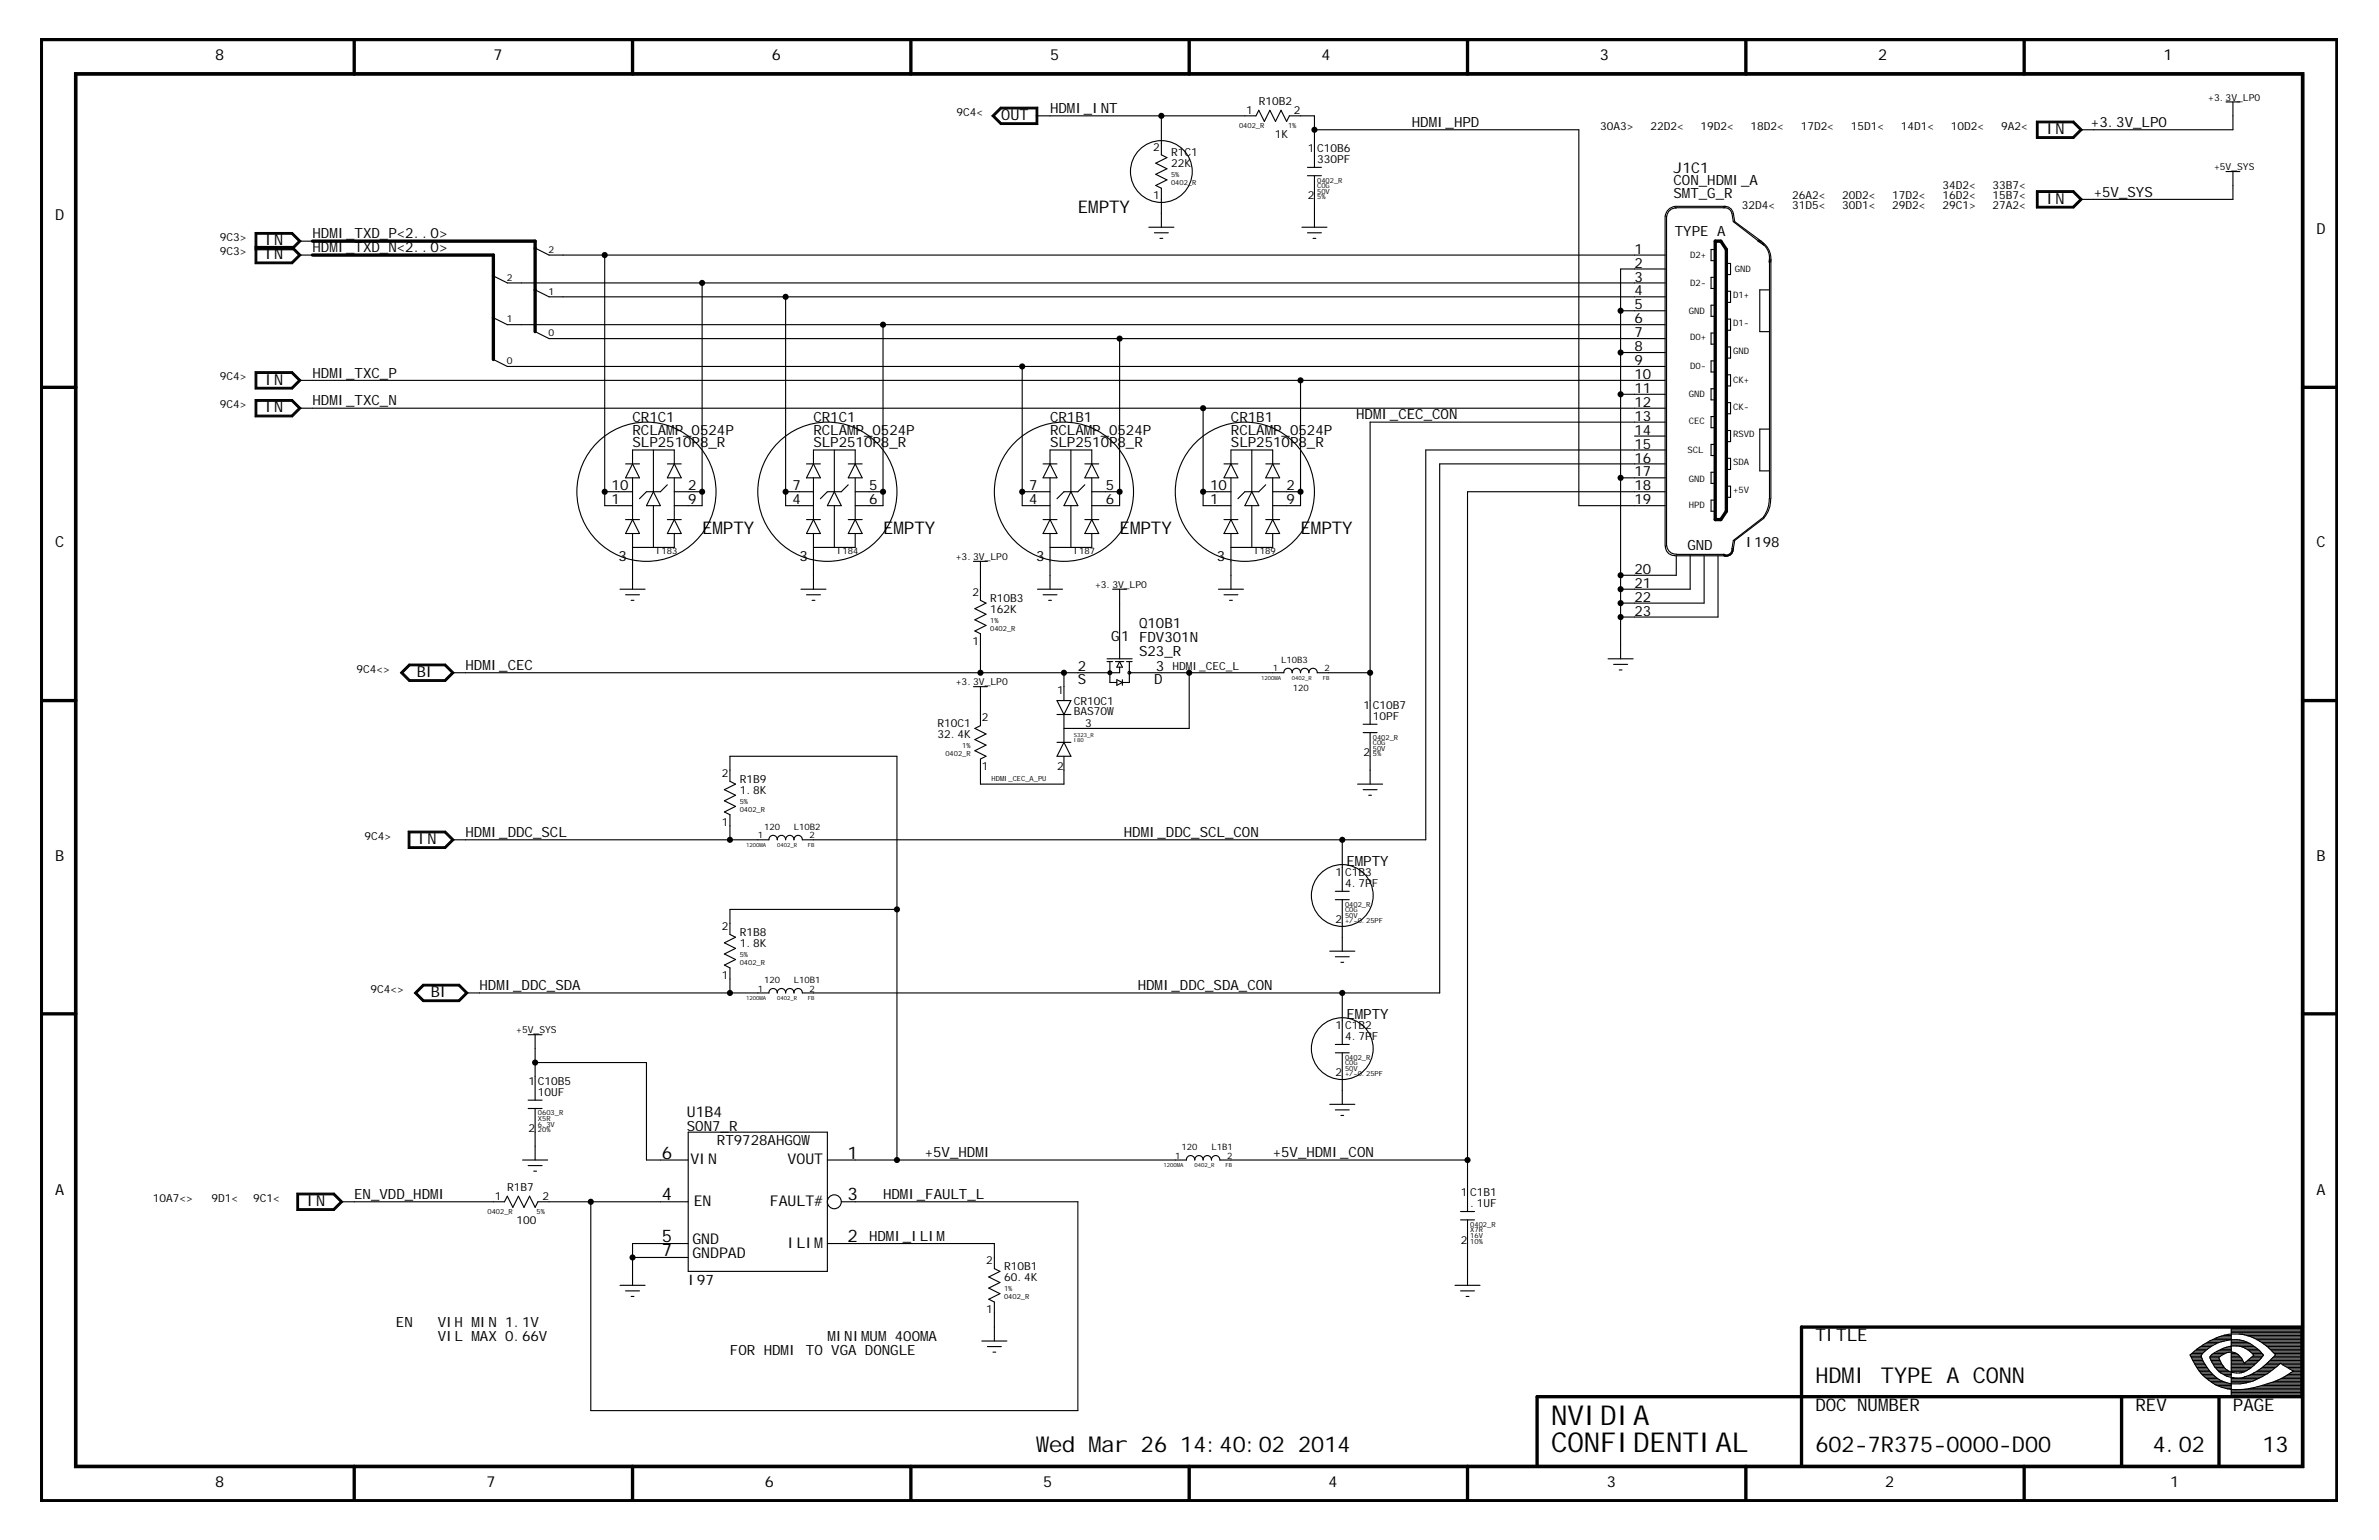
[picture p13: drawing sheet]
<svg xmlns="http://www.w3.org/2000/svg" width="432mm" height="279mm" viewBox="0 0 432 279" stroke-linecap="round" stroke-linejoin="round" font-family="sans-serif">
<defs><g id="words">
<g font-size="5">
<text x="281.5" y="263.5">CONFIDENTIAL</text>
<text x="281.5" y="258.5">NVIDIA</text>
</g>
<g font-size="4">
<text x="329.5" y="250.9">HDM</text>
<text x="336.6" y="250.9">I TYPE A CONN</text>
<text x="188.1" y="263.5">W</text>
<text x="190.4" y="263.5">ed M</text>
<text x="200" y="263.5">ar 26 14:40:02 2014</text>
<text x="329.5" y="263.5">602-7R375-0000-D00</text>
<text x="390.7" y="263.5">4.02</text>
<text x="410.6" y="263.5">13</text>
</g>
<g font-size="3.2">
<text x="195.6" y="38.7">EM</text>
<text x="199.4" y="38.7">PTY</text>
<text x="127.4" y="96.8">EM</text>
<text x="131.2" y="96.8">PTY</text>
<text x="160.3" y="96.8">EM</text>
<text x="164.1" y="96.8">PTY</text>
<text x="203.2" y="96.8">EM</text>
<text x="207" y="96.8">PTY</text>
<text x="236.1" y="96.8">EM</text>
<text x="239.8" y="96.8">PTY</text>
<text x="120.1" y="210.2">6</text>
<text x="153.8" y="210.2">1</text>
<text x="120.1" y="217.8">4</text>
<text x="153.8" y="217.8">3</text>
<text x="120.1" y="225.4">5</text>
<text x="120.1" y="227.9">7</text>
<text x="153.8" y="225.4">2</text>
<text x="329.5" y="243.3">TITLE</text>
<text x="329.5" y="255.9">DOC NUM</text>
<text x="342.8" y="255.9">BER</text>
<text x="387.6" y="255.9">REV</text>
<text x="405.3" y="255.9">PAGE</text>
</g>
<g font-size="2.8">
<text x="39" y="10.9">8</text>
<text x="89.6" y="10.9">7</text>
<text x="140.1" y="10.9">6</text>
<text x="190.6" y="10.9">5</text>
<text x="239.8" y="10.9">4</text>
<text x="290.4" y="10.9">3</text>
<text x="340.9" y="10.9">2</text>
<text x="392.7" y="10.9">1</text>
<text x="181.7" y="21.8">OUT</text>
<text x="371.4" y="24.3">IN</text>
<text x="10" y="40">D</text>
<text x="371.4" y="36.9">IN</text>
<text x="48.1" y="47">IN</text>
<text x="48.1" y="44.5">IN</text>
<text x="420.4" y="42.5">D</text>
<text x="48.1" y="69.8">IN</text>
<text x="48.1" y="74.8">IN</text>
<text x="10" y="99.3">C</text>
<text x="420.4" y="99.3">C</text>
<text x="75.7" y="122.8">BI</text>
<text x="75.9" y="153.1">IN</text>
<text x="10" y="156.2">B</text>
<text x="420.4" y="156.2">B</text>
<text x="78.2" y="180.9">BI</text>
<text x="10" y="216.8">A</text>
<text x="55.7" y="218.8">IN</text>
<text x="420.4" y="216.8">A</text>
<text x="39" y="269.8">8</text>
<text x="88.3" y="269.8">7</text>
<text x="138.8" y="269.8">6</text>
<text x="189.3" y="269.8">5</text>
<text x="241.1" y="269.8">4</text>
<text x="291.6" y="269.8">3</text>
<text x="342.1" y="269.8">2</text>
<text x="393.9" y="269.8">1</text>
</g>
<g font-size="2.7">
<text x="303.7" y="31.4">J1C1</text>
<text x="124.7" y="202.6">U1B4</text>
<text x="125.3" y="211.2">VIN</text>
<text x="143" y="211.2">VOUT</text>
<text x="125.9" y="218.8">EN</text>
<text x="139.7" y="218.8">FAULT#</text>
<text x="125.7" y="225.8">GND</text>
<text x="143" y="226.4">ILIM</text>
<text x="125.7" y="228.3">GNDPAD</text>
</g>
<g font-size="2.6">
<text x="190.6" y="20.5">HDM</text>
<text x="195.2" y="20.5">I_INT</text>
<text x="256.3" y="23">HDM</text>
<text x="260.9" y="23">I_HPD</text>
<text x="379.5" y="23">+3.3V_LP0</text>
<text x="303.7" y="33.6">CON_HDM</text>
<text x="303.7" y="35.9">SM</text>
<text x="306.8" y="35.9">T_G_R</text>
<text x="314.5" y="33.6">I_A</text>
<text x="380" y="35.7">+5V_SYS</text>
<text x="56.7" y="43.2">HDM</text>
<text x="56.7" y="45.8">HDM</text>
<text x="61.3" y="43.2">I_TXD_P&lt;2..0&gt;</text>
<text x="61.3" y="45.8">I_TXD_N&lt;2..0&gt;</text>
<text x="296.7" y="46">1</text>
<text x="304" y="42.7">TYPE A</text>
<text x="296.7" y="53.6">4</text>
<text x="296.7" y="51.1">3</text>
<text x="296.7" y="48.6">2</text>
<text x="296.7" y="58.7">6</text>
<text x="296.7" y="56.1">5</text>
<text x="296.7" y="61.2">7</text>
<text x="296.7" y="63.7">8</text>
<text x="56.7" y="68.5">HDM</text>
<text x="61.3" y="68.5">I_TXC_P</text>
<text x="296.7" y="68.8">10</text>
<text x="296.7" y="71.3">11</text>
<text x="296.7" y="66.2">9</text>
<text x="56.7" y="73.6">HDM</text>
<text x="61.3" y="73.6">I_TXC_N</text>
<text x="114.8" y="76.6">CR1C1</text>
<text x="147.6" y="76.6">CR1C1</text>
<text x="190.6" y="76.6">CR1B1</text>
<text x="223.4" y="76.6">CR1B1</text>
<text x="246.2" y="76.1">HDM</text>
<text x="250.8" y="76.1">I_CEC_CON</text>
<text x="296.7" y="76.3">13</text>
<text x="296.7" y="73.8">12</text>
<text x="114.8" y="81.1">SLP2510P8_R</text>
<text x="114.8" y="78.9">RCLAM</text>
<text x="122.5" y="78.9">P_0524P</text>
<text x="147.6" y="78.9">RCLAM</text>
<text x="147.6" y="81.1">SLP2510P8_R</text>
<text x="155.3" y="78.9">P_0524P</text>
<text x="190.6" y="78.9">RCLAM</text>
<text x="190.6" y="81.1">SLP2510P8_R</text>
<text x="198.2" y="78.9">P_0524P</text>
<text x="223.4" y="78.9">RCLAM</text>
<text x="223.4" y="81.1">SLP2510P8_R</text>
<text x="231.1" y="78.9">P_0524P</text>
<text x="296.7" y="78.9">14</text>
<text x="296.7" y="81.4">15</text>
<text x="296.7" y="83.9">16</text>
<text x="111" y="89">10</text>
<text x="124.9" y="89">2</text>
<text x="143.9" y="89">7</text>
<text x="157.7" y="89">5</text>
<text x="186.8" y="89">7</text>
<text x="200.7" y="89">5</text>
<text x="219.6" y="89">10</text>
<text x="233.5" y="89">2</text>
<text x="296.7" y="89">18</text>
<text x="296.7" y="86.4">17</text>
<text x="111" y="91.5">1</text>
<text x="124.9" y="91.5">9</text>
<text x="143.9" y="91.5">4</text>
<text x="157.7" y="91.5">6</text>
<text x="186.8" y="91.5">4</text>
<text x="200.7" y="91.5">6</text>
<text x="219.6" y="91.5">1</text>
<text x="233.5" y="91.5">9</text>
<text x="296.7" y="91.5">19</text>
<text x="112.3" y="101.8">3</text>
<text x="145.1" y="101.8">3</text>
<text x="188.1" y="101.8">3</text>
<text x="220.9" y="101.8">3</text>
<text x="306.3" y="99.8">GND</text>
<text x="316.9" y="99.3">I198</text>
<text x="296.7" y="104.1">20</text>
<text x="296.7" y="106.6">21</text>
<text x="206.8" y="114">Q10B1</text>
<text x="296.7" y="109.2">22</text>
<text x="296.7" y="111.7">23</text>
<text x="201.7" y="116.2">G</text>
<text x="203.5" y="116.2">1 FDV301N</text>
<text x="206.8" y="119">S23_R</text>
<text x="84.5" y="121.5">HDM</text>
<text x="89.1" y="121.5">I_CEC</text>
<text x="195.6" y="124.1">S</text>
<text x="195.6" y="121.8">2</text>
<text x="209.5" y="124.1">D</text>
<text x="209.8" y="121.8">3</text>
<text x="84.5" y="151.9">HDM</text>
<text x="89.1" y="151.9">I_DDC_SCL</text>
<text x="204" y="151.9">HDM</text>
<text x="208.6" y="151.9">I_DDC_SCL_CON</text>
<text x="244.4" y="157.2">EM</text>
<text x="247.5" y="157.2">PTY</text>
<text x="87" y="179.6">HDM</text>
<text x="91.6" y="179.6">I_DDC_SDA</text>
<text x="206.5" y="179.6">HDM</text>
<text x="211.1" y="179.6">I_DDC_SDA_CON</text>
<text x="244.4" y="184.9">EM</text>
<text x="247.5" y="184.9">PTY</text>
<text x="124.7" y="205.2">SON7_R</text>
<text x="130.1" y="207.7">RT9728AHGQW</text>
<text x="167.9" y="210">+5V_HDM</text>
<text x="178.6" y="210">I</text>
<text x="231" y="210">+5V_HDM</text>
<text x="241.7" y="210">I_CON</text>
<text x="64.3" y="217.5">EN_VDD_HDM</text>
<text x="79.6" y="217.5">I</text>
<text x="160.3" y="217.5">HDM</text>
<text x="164.9" y="217.5">I_FAULT_L</text>
<text x="157.7" y="225.1">HDM</text>
<text x="162.3" y="225.1">I_ILIM</text>
<text x="124.9" y="233.2">I97</text>
<text x="71.9" y="240.8">EN</text>
<text x="79.4" y="243.3">VIL M</text>
<text x="79.4" y="240.8">VIH M</text>
<text x="87.1" y="243.3">AX 0.66V</text>
<text x="87.1" y="240.8">IN 1.1V</text>
<text x="132.5" y="245.8">FOR HDM</text>
<text x="143.2" y="245.8">I TO VGA DONGLE</text>
<text x="150.2" y="243.3">M</text>
<text x="151.7" y="243.3">INIM</text>
<text x="157.8" y="243.3">UM400M</text>
<text x="168.6" y="243.3">A</text>
</g>
<g font-size="2">
<text x="173.6" y="21">9C4&lt;</text>
<text x="226.2" y="20.8">1</text>
<text x="228.5" y="19">R10B2</text>
<text x="234.8" y="20.8">2</text>
<text x="290.5" y="23.5">30A3&gt;</text>
<text x="299.6" y="23.5">22D2&lt;</text>
<text x="308.6" y="23.5">19D2&lt;</text>
<text x="317.7" y="23.5">18D2&lt;</text>
<text x="326.8" y="23.5">17D2&lt;</text>
<text x="335.9" y="23.5">15D1&lt;</text>
<text x="345" y="23.5">14D1&lt;</text>
<text x="354.1" y="23.5">10D2&lt;</text>
<text x="363.2" y="23.5">9A2&lt;</text>
<text x="209.3" y="27.3">2</text>
<text x="212.6" y="28.3">R1C1</text>
<text x="231.4" y="25.1">1K</text>
<text x="237.4" y="27.6">1</text>
<text x="239.1" y="29.6">330PF</text>
<text x="239.1" y="27.6">C10B6</text>
<text x="212.6" y="30.4">22K</text>
<text x="352.5" y="34.4">34D2&lt;</text>
<text x="361.6" y="34.4">33B7&lt;</text>
<text x="209.3" y="36.2">1</text>
<text x="237.4" y="36.2">2</text>
<text x="316.2" y="38">32D4&lt;</text>
<text x="325.3" y="38">31D5&lt;</text>
<text x="325.3" y="36.2">26A2&lt;</text>
<text x="334.4" y="38">30D1&lt;</text>
<text x="334.4" y="36.2">20D2&lt;</text>
<text x="343.5" y="38">29D2&lt;</text>
<text x="343.5" y="36.2">17D2&lt;</text>
<text x="352.5" y="36.2">16D2&lt;</text>
<text x="352.5" y="38">29C1&gt;</text>
<text x="361.6" y="36.2">15B7&lt;</text>
<text x="361.6" y="38">27A2&lt;</text>
<text x="39.9" y="43.8">9C3&gt;</text>
<text x="39.9" y="46.3">9C3&gt;</text>
<text x="39.9" y="69">9C4&gt;</text>
<text x="39.9" y="74.1">9C4&gt;</text>
<text x="176.5" y="108.2">2</text>
<text x="179.7" y="111.2">162K</text>
<text x="179.7" y="109.2">R10B3</text>
<text x="176.5" y="117">1</text>
<text x="64.7" y="122.1">9C4&lt;&gt;</text>
<text x="191.9" y="125.8">1</text>
<text x="212.8" y="121.5">HDM</text>
<text x="216.4" y="121.5">I_CEC_L</text>
<text x="170.1" y="131.9">R10C1</text>
<text x="178.2" y="130.9">2</text>
<text x="194.9" y="129.6">BAS70W</text>
<text x="194.9" y="127.9">CR10C1</text>
<text x="197" y="131.9">3</text>
<text x="247.5" y="128.6">1</text>
<text x="249.2" y="130.6">10PF</text>
<text x="249.2" y="128.6">C10B7</text>
<text x="170.1" y="133.9">32.4K</text>
<text x="247.5" y="137.2">2</text>
<text x="131" y="141">2</text>
<text x="134.3" y="142">R1B9</text>
<text x="178.2" y="139.7">1</text>
<text x="191.9" y="139.7">2</text>
<text x="131" y="149.8">1</text>
<text x="134.3" y="144">1.8K</text>
<text x="66.2" y="152.4">9C4&gt;</text>
<text x="242.4" y="158.9">1</text>
<text x="244.1" y="161">4.7PF</text>
<text x="244.1" y="158.9">C1B3</text>
<text x="242.4" y="167.5">2</text>
<text x="131" y="168.8">2</text>
<text x="134.3" y="171.8">1.8K</text>
<text x="134.3" y="169.8">R1B8</text>
<text x="131" y="177.6">1</text>
<text x="67.2" y="180.1">9C4&lt;&gt;</text>
<text x="242.4" y="186.7">1</text>
<text x="244.1" y="188.7">4.7PF</text>
<text x="244.1" y="186.7">C1B2</text>
<text x="95.9" y="196.8">1</text>
<text x="97.6" y="196.8">C10B5</text>
<text x="242.4" y="195.3">2</text>
<text x="97.6" y="198.8">10UF</text>
<text x="95.9" y="205.4">2</text>
<text x="27.8" y="218">10A7&lt;&gt;</text>
<text x="38.4" y="218">9D1&lt;</text>
<text x="46" y="218">9C1&lt;</text>
<text x="89.8" y="217.8">1</text>
<text x="92.1" y="216">R1B7</text>
<text x="98.4" y="217.8">2</text>
<text x="265.2" y="217">1</text>
<text x="266.9" y="217">C1B1</text>
<text x="266.9" y="219">.1UF</text>
<text x="93.8" y="222.1">100</text>
<text x="265.2" y="225.6">2</text>
<text x="179" y="229.4">2</text>
<text x="182.3" y="232.4">60.4K</text>
<text x="182.3" y="230.4">R10B1</text>
<text x="179" y="238.2">1</text>
</g>
<g font-size="1.7">
<text x="400.8" y="18.2">+3.3V_LP0</text>
<text x="401.9" y="30.9">+5V_SYS</text>
<text x="99.6" y="45.9">2</text>
<text x="92" y="50.9">2</text>
<text x="99.6" y="53.5">1</text>
<text x="92" y="58.5">1</text>
<text x="99.6" y="61">0</text>
<text x="92" y="66.1">0</text>
<text x="173.5" y="101.6">+3.3V_LP0</text>
<text x="198.8" y="106.6">+3.3V_LP0</text>
<text x="173.5" y="124.3">+3.3V_LP0</text>
<text x="93.7" y="187.5">+5V_SYS</text>
</g>
<g font-size="1.6">
<text x="306.8" y="46.8">D2+</text>
<text x="306.8" y="51.8">D2-</text>
<text x="314.9" y="49.3">GND</text>
<text x="306.5" y="56.9">GND</text>
<text x="314.6" y="54.1">D1+</text>
<text x="314.6" y="59.2">D1-</text>
<text x="306.8" y="61.7">D0+</text>
<text x="314.6" y="64.2">GND</text>
<text x="306.8" y="67">D0-</text>
<text x="314.6" y="69.5">CK+</text>
<text x="306.5" y="72">GND</text>
<text x="306.5" y="76.8">CEC</text>
<text x="314.6" y="74.3">CK-</text>
<text x="306.3" y="82.1">SCL</text>
<text x="314.6" y="79.4">RSVD</text>
<text x="306.5" y="87.4">GND</text>
<text x="314.6" y="84.4">SDA</text>
<text x="314.6" y="89.5">+5V</text>
<text x="306.5" y="92.2">HPD</text>
<text x="119.1" y="100.6">I183</text>
<text x="151.9" y="100.6">I184</text>
<text x="194.9" y="100.6">I187</text>
<text x="227.7" y="100.6">I189</text>
<text x="231" y="121.8">1</text>
<text x="232.5" y="120.3">L10B3</text>
<text x="234.7" y="125.3">120</text>
<text x="240.4" y="121.8">2</text>
<text x="137.5" y="152.1">1</text>
<text x="138.7" y="150.6">120</text>
<text x="144.1" y="150.6">L10B2</text>
<text x="146.9" y="152.1">2</text>
<text x="137.5" y="179.9">1</text>
<text x="138.7" y="178.4">120</text>
<text x="144.1" y="178.4">L10B1</text>
<text x="146.9" y="179.9">2</text>
<text x="214.5" y="208.7">120</text>
<text x="219.9" y="208.7">L1B1</text>
<text x="213.3" y="210.2">1</text>
<text x="222.7" y="210.2">2</text>
</g>
<g font-size="1.3">
<text x="224.9" y="23.3">0402_R</text>
<text x="233.8" y="23.3">1%</text>
<text x="212.6" y="33.6">0402_R</text>
<text x="212.6" y="32.1">5%</text>
<text x="239.1" y="33.1">0402_R</text>
<text x="239.1" y="35.2">50V</text>
<text x="239.1" y="34.2">C0G</text>
<text x="239.1" y="36.2">5%</text>
<text x="179.7" y="113">1%</text>
<text x="179.7" y="114.5">0402_R</text>
<text x="171.6" y="137.2">0402_R</text>
<text x="174.7" y="135.7">1%</text>
<text x="249.2" y="134.2">0402_R</text>
<text x="249.2" y="137.2">5%</text>
<text x="249.2" y="136.2">50V</text>
<text x="249.2" y="135.2">C0G</text>
<text x="180" y="141.8">HDM</text>
<text x="182.3" y="141.8">I_CEC_A_PU</text>
<text x="134.3" y="147.3">0402_R</text>
<text x="134.3" y="145.8">5%</text>
<text x="244.1" y="166.5">50V</text>
<text x="244.1" y="165.5">C0G</text>
<text x="244.1" y="167.5">+/-0.25PF</text>
<text x="244.1" y="164.5">0402_R</text>
<text x="134.3" y="173.6">5%</text>
<text x="134.3" y="175.1">0402_R</text>
<text x="244.1" y="193.3">C0G</text>
<text x="244.1" y="192.3">0402_R</text>
<text x="244.1" y="195.3">+/-0.25PF</text>
<text x="244.1" y="194.3">50V</text>
<text x="97.6" y="202.4">0603_R</text>
<text x="97.6" y="203.4">X5R</text>
<text x="97.6" y="204.4">6.3V</text>
<text x="97.6" y="205.4">20%</text>
<text x="88.5" y="220.3">0402_R</text>
<text x="97.4" y="220.3">5%</text>
<text x="266.9" y="222.6">0402_R</text>
<text x="266.9" y="225.6">10%</text>
<text x="266.9" y="224.6">16V</text>
<text x="266.9" y="223.6">X7R</text>
<text x="182.3" y="235.7">0402_R</text>
<text x="182.3" y="234.2">1%</text>
</g>
<g font-size="1">
<text x="228.9" y="123.3">1200M</text>
<text x="231.9" y="123.3">A</text>
<text x="234.5" y="123.3">0402_R</text>
<text x="240.1" y="123.3">FB</text>
<text x="194.9" y="134.7">I80</text>
<text x="194.9" y="133.7">S323_R</text>
<text x="135.4" y="153.6">1200M</text>
<text x="138.5" y="153.6">A</text>
<text x="141" y="153.6">0402_R</text>
<text x="146.6" y="153.6">FB</text>
<text x="135.4" y="181.4">1200M</text>
<text x="138.5" y="181.4">A</text>
<text x="141" y="181.4">0402_R</text>
<text x="146.6" y="181.4">FB</text>
<text x="211.2" y="211.7">1200M</text>
<text x="214.2" y="211.7">A</text>
<text x="216.8" y="211.7">0402_R</text>
<text x="222.4" y="211.7">FB</text>
</g>
</g></defs>
<g fill="none" stroke="#000" stroke-width=".2">
<path d="M7.7 7.4h416.3zM7.7 7.4v264.7zM13.5 13.2h404.7zM13.5 13.2v253.1zM181.6 19.5h6.8zM181.6 19.6h6.7zM181.7 19.7h6.5zM181.7 19.8h6.4zM188.1 19.8v2.5zM188.2 19.7v2.7zM188.3 19.6v2.9zM188.4 19.5v3.1z"/>
<path d="M404 18.5h2.5zM405.3 18.5v2.5zM418.2 13.2v253.1zM424 7.4v264.7zM180 21l1.6 1.6zM180 21l1.6-1.5zM180.2 21l1.4 1.5zM180.2 21l1.4-1.4zM180.3 21l1.4-1.3zM180.3 21l1.4 1.4zM180.5 21l1.2-1.2zM180.5 21l1.2 1.3z"/>
<path d="M181.6 22.6h6.8zM181.6 22.5h6.7zM181.7 22.4h6.5zM181.7 22.3h6.4zM188.1 21h2.5zM190.6 21h20.2zM209.8 29.6l2 1zM209.8 29.6l2-1zM209.8 31.6l2-1zM209.8 31.6l2 1zM209.8 33.6l1 .6zM209.8 33.6l2-1z"/>
<path d="M210.8 38.7v2.5zM210.8 21h15.1zM210.8 21v5.1zM210.8 36.2v2.5zM210.8 26.1v2zM210.8 28.1l1 .5zM210.8 34.2v2zM225.9 21h2.1zM228.5 20l1 2zM228.5 20l-.5 1zM230.5 20l1 2zM230.5 20l-1 2z"/>
<path d="M232.5 20l-1 2zM232.5 20l1 2zM234 21l-.5 1zM234 21h2.1zM236.1 21h2.5zM237.3 31.9h2.5zM237.3 30.4h2.5zM238.6 38.7v2.5zM238.6 26.1v4.3zM238.6 31.9v4.3zM238.6 23.5h48zM238.6 21v2.5z"/>
<path d="M238.6 23.5v2.6zM238.6 36.2v2.5zM286.6 23.5v68.2zM302.2 39.2v59.9zM302.5 39.2v59.9zM304 37.7h9.1zM304 37.4h9.1zM304 37.5a2.02 2.02 0 0 0-1.8 1.7M304.3 37.7a1.62 1.62 0 0 0-1.8 1.5M312.9 37.7a1.26 1.26 0 0 1 1.4 1M312.9 37.5a1.52 1.52 0 0 1 1.7 1.2M314.4 38.7l.2 1.5z"/>
<path d="M314.6 38.7l.3 1.5zM369.6 22h6.8zM369.6 22v3.1zM369.6 25.1h6.8zM369.6 34.6h6.8zM369.6 34.6v3.1zM369.6 37.7h6.8zM369.7 22.1h6.6zM369.7 22.1v2.9zM369.7 25h6.6zM369.7 34.7h6.6zM369.7 34.7v2.9z"/>
<path d="M369.7 37.6h6.6zM369.8 22.2h6.5zM369.8 22.2v2.7zM369.8 24.9h6.5zM369.8 34.8h6.5zM369.8 34.8v2.7zM369.8 37.5h6.5zM369.9 22.3h6.3zM369.9 22.3v2.5zM369.9 24.8h6.3zM369.9 34.9h6.3zM369.9 34.9v2.5z"/>
<path d="M369.9 37.4h6.3zM376.2 22.3l1.3 1.2zM376.2 24.8l1.3-1.3zM376.2 34.9l1.3 1.3zM376.2 37.4l1.3-1.2zM376.3 22.2l1.4 1.3zM376.3 24.9l1.4-1.4zM376.3 34.8l1.4 1.4zM376.3 22.1l1.5 1.4zM376.3 25l1.5-1.5zM376.3 34.7l1.5 1.5zM376.3 37.6l1.5-1.4z"/>
<path d="M376.4 22l1.6 1.5zM376.4 25.1l1.6-1.6zM376.4 34.6l1.6 1.6zM376.4 37.7l1.6-1.5zM377.5 23.5h2.5zM377.5 36.2h2.5zM377.7 36.2l-1.4 1.3zM380 36.2h25.3zM380 23.5h25.3zM404 31.1h2.5zM405.3 31.1v2.5zM405.3 21v2.5z"/>
<path d="M405.3 33.6v2.6zM46.3 44.7h6.8zM46.3 44.7v3.1zM46.3 47.8h6.8zM46.3 42.2h6.8zM46.3 42.2v3.1zM46.3 45.3h6.8zM46.4 44.8h6.6zM46.4 44.8v2.9zM46.4 47.7h6.6zM46.4 42.3h6.6zM46.4 42.3v2.9z"/>
<path d="M46.4 45.2h6.6zM46.5 44.9h6.5zM46.5 44.9v2.7zM46.5 47.6h6.5zM46.5 42.4h6.5zM46.5 42.4v2.7zM46.5 45.1h6.5zM46.6 45h6.3zM46.6 45v2.5zM46.6 47.5h6.3zM46.6 42.5h6.3zM46.6 42.5v2.5z"/>
<path d="M52.9 45l1.3 1.3zM52.9 47.5l1.3-1.2zM52.9 42.5l1.3 1.3zM52.9 45l1.3-1.2zM53 44.9l1.3 1.4zM53 47.6l1.3-1.3zM53 42.4l1.3 1.4zM53 45.1l1.3-1.3zM53 44.8l1.5 1.5zM53 47.7l1.5-1.4zM53 42.3l1.5 1.5zM53 45.2l1.5-1.4z"/>
<path d="M53.1 44.7l1.5 1.6zM53.1 47.8l1.5-1.5zM53.1 42.2l1.5 1.6zM53.1 45.3l1.5-1.5zM54.2 46.3h2.5zM54.2 43.8h2.5zM89.6 50.1l2.5 1.2zM89.6 57.6l2.5 1.3zM92.1 51.3h2.5zM92.1 58.9h2.5zM94.6 58.9h65.7zM94.6 51.3h32.8z"/>
<path d="M97.1 45l2.6 1.3zM97.1 52.6l2.6 1.3zM99.7 46.3h2.5zM99.7 53.9h2.5zM102.2 53.9h40.4zM102.2 46.3h7.6zM109.8 46.3h186.9zM109.8 46.3v42.9zM127.4 51.3h169.3zM127.4 51.3v37.9zM142.6 53.9h154.1zM142.6 53.9v35.3z"/>
<path d="M160.3 58.9h136.4zM160.3 58.9v30.3zM208.5 41.2h4.6zM209.5 42.2h2.6zM210.5 43.2h.5zM236.3 41.2h4.6zM237.3 42.2h2.5zM238.3 43.2h.5zM294.1 48.8h2.6zM294.1 48.8v7.6zM294.1 56.4h2.6zM294.1 56.4v7.6z"/>
<path d="M296.7 53.9h5.5zM296.7 56.4h5.5zM296.7 48.8h5.5zM296.7 51.3h5.5zM296.7 58.9h5.5zM296.7 46.3h5.5zM310.6 47.3h.7zM310.6 45.3h.7zM310.6 45.3v2zM310.6 50.3v2zM310.6 50.3h.7zM310.6 55.4h.7z"/>
<path d="M310.6 52.3h.7zM310.6 55.4v2zM310.6 57.4h.7zM313.3 47.8h.8zM313.3 49.8h.8zM313.3 52.8h.8zM313.3 54.9h.8zM313.3 59.9h.8zM313.3 57.9h.8zM314.1 47.8v2zM314.1 52.8v2.1zM314.1 57.9v2z"/>
<path d="M314.6 40.2l5.6 4.3zM314.9 40.2l4.8 3.6zM319.1 43.8a3.2 3.2 0 0 1 2 3.8M319.1 43.5a3.6 3.6 0 0 1 2.3 4.1M319.4 52.6h1.8zM319.4 52.6v7.6zM319.7 43.8l.5 .5zM321.2 47v43.5zM321.4 47v43.5zM46.3 67.4h6.8zM46.3 67.4v3.2zM46.3 70.6h6.8z"/>
<path d="M46.3 72.5h6.8zM46.3 72.5v3.1zM46.3 75.6h6.8zM46.4 67.5h6.6zM46.4 67.5v3zM46.4 70.5h6.6zM46.4 72.6h6.6zM46.4 72.6v2.9zM46.4 75.5h6.6zM46.5 67.6h6.5zM46.5 67.6v2.8zM46.5 70.4h6.5z"/>
<path d="M46.5 72.7h6.5zM46.5 72.7v2.7zM46.5 75.4h6.5zM46.6 67.7h6.3zM46.6 67.7v2.6zM46.6 70.3h6.3zM46.6 72.8h6.3zM46.6 72.8v2.5zM46.6 75.3h6.3zM52.9 67.7l1.3 1.3zM52.9 70.3l1.3-1.3zM52.9 72.8l1.3 1.3z"/>
<path d="M52.9 75.3l1.3-1.2zM53 67.6l1.3 1.4zM53 70.4l1.3-1.4zM53 72.7l1.3 1.4zM53 75.4l1.3-1.3zM53 67.5l1.5 1.5zM53 72.6l1.5 1.5zM53.1 67.4l1.5 1.6zM53.1 70.6l1.5-1.6zM53.1 72.5l1.5 1.6zM53.1 75.6l1.5-1.5zM54.2 69h2.5z"/>
<path d="M54.2 74.1h2.5zM54.5 69l-1.5 1.5zM54.5 74.1l-1.5 1.4zM56.7 74.1h161.7zM56.7 69h179.4zM89.6 65.2l2.5 1.3zM92.1 66.5h2.5zM94.6 66.5h90.9zM97.1 60.2l2.6 1.2zM99.7 61.4h2.5zM102.2 61.4h101zM185.5 66.5h111.2z"/>
<path d="M185.5 66.5v22.7zM203.2 61.4h93.5zM203.2 61.4v27.8zM218.4 74.1h78.3zM218.4 74.1v15.1zM236.1 69h60.6zM236.1 69v20.2zM248.7 76.6h48zM248.7 76.6v45.5zM294.1 64h2.6zM294.1 64v7.5zM294.1 71.5h2.6z"/>
<path d="M294.1 71.5v15.2zM296.7 61.4h5.5zM296.7 64h5.5zM296.7 66.5h5.5zM296.7 69h5.5zM296.7 74.1h5.5zM296.7 76.6h5.5zM296.7 79.1h5.5zM296.7 71.5h5.5zM310.6 60.4v2zM310.6 62.4h.7zM310.6 60.4h.7z"/>
<path d="M310.6 67.5h.7zM310.6 65.5h.7zM310.6 65.5v2zM310.6 70.5h.7zM310.6 72.5h.7zM310.6 70.5v2zM310.6 75.6v2zM310.6 75.6h.7zM310.6 77.6h.7zM313.3 68h.8zM313.3 62.9h.8zM313.3 65h.8z"/>
<path d="M313.3 73.1h.8zM313.3 70h.8zM313.3 75.1h.8zM313.3 78.1h.8zM314.1 62.9v2.1zM314.1 68v2zM314.1 73.1v2zM314.1 78.1v2zM319.4 60.2h1.8zM319.4 77.9h1.8zM319.4 77.9v7.5zM109.8 89.2h2.5z"/>
<path d="M109.8 91.7h2.5zM109.8 89.2v2.5zM112.3 89.2h2.5zM112.3 91.7h2.5zM113.5 84.2h2.6zM113.5 86.7h2.6zM113.5 94.3h2.6zM113.5 96.8h2.6zM114.8 99.3h7.6zM114.8 81.6h7.6zM114.8 84.2l-1.3 2.5zM114.8 84.2l1.3 2.5z"/>
<path d="M114.8 81.6v2.6zM114.8 86.7v7.6zM114.8 94.3l-1.3 2.5zM114.8 94.3l1.3 2.5zM114.8 96.8v5zM117.3 91.7h2.6zM117.3 89.2h2.6zM117.3 89.2l-1.2 1.3zM118.6 81.6v7.6zM118.6 89.2l1.3 2.5zM118.6 91.7v7.6zM118.6 89.2l-1.3 2.5z"/>
<path d="M119.9 89.2l1.2-1.2zM121.1 84.2h2.5zM121.1 86.7h2.5zM121.1 96.8h2.5zM121.1 94.3h2.5zM122.4 84.2l-1.3 2.5zM122.4 84.2l1.2 2.5zM122.4 81.6v2.6zM122.4 86.7v7.6zM122.4 89.2h2.5zM122.4 91.7h2.5zM122.4 96.8v2.5z"/>
<path d="M122.4 94.3l1.2 2.5zM122.4 94.3l-1.3 2.5zM124.9 91.7h2.5zM124.9 89.2h2.5zM127.4 89.2v2.5zM142.6 91.7h2.5zM142.6 89.2h2.5zM142.6 89.2v2.5zM145.1 89.2h2.5zM145.1 91.7h2.5zM146.4 84.2h2.5zM146.4 86.7h2.5z"/>
<path d="M146.4 94.3h2.5zM146.4 96.8h2.5zM147.6 99.3h7.6zM147.6 81.6h7.6zM147.6 84.2l-1.2 2.5zM147.6 84.2l1.3 2.5zM147.6 81.6v2.6zM147.6 86.7v7.6zM147.6 94.3l-1.2 2.5zM147.6 94.3l1.3 2.5zM147.6 96.8v5zM150.2 91.7h2.5z"/>
<path d="M150.2 89.2h2.5zM150.2 89.2l-1.3 1.3zM151.4 81.6v7.6zM151.4 89.2l1.3 2.5zM151.4 91.7v7.6zM151.4 89.2l-1.2 2.5zM152.7 89.2l1.3-1.2zM154 84.2h2.5zM154 86.7h2.5zM154 96.8h2.5zM154 94.3h2.5zM155.2 84.2l-1.2 2.5z"/>
<path d="M155.2 84.2l1.3 2.5zM155.2 81.6v2.6zM155.2 86.7v7.6zM155.2 89.2h2.5zM155.2 91.7h2.5zM155.2 96.8v2.5zM155.2 94.3l1.3 2.5zM155.2 94.3l-1.2 2.5zM157.7 91.7h2.6zM157.7 89.2h2.6zM160.3 89.2v2.5zM185.5 89.2h2.6z"/>
<path d="M185.5 91.7h2.6zM185.5 89.2v2.5zM188.1 89.2h2.5zM188.1 91.7h2.5zM189.3 84.2h2.5zM189.3 86.7h2.5zM189.3 94.3h2.5zM189.3 96.8h2.5zM190.6 99.3h7.6zM190.6 81.6h7.6zM190.6 84.2l-1.3 2.5zM190.6 84.2l1.2 2.5z"/>
<path d="M190.6 81.6v2.6zM190.6 86.7v7.6zM190.6 94.3l-1.3 2.5zM190.6 94.3l1.2 2.5zM190.6 96.8v5zM193.1 91.7h2.5zM193.1 89.2h2.5zM193.1 89.2l-1.3 1.3zM194.4 81.6v7.6zM194.4 89.2l1.2 2.5zM194.4 91.7v7.6zM194.4 89.2l-1.3 2.5z"/>
<path d="M195.6 89.2l1.3-1.2zM196.9 84.2h2.5zM196.9 86.7h2.5zM196.9 96.8h2.5zM196.9 94.3h2.5zM198.2 84.2l-1.3 2.5zM198.2 84.2l1.2 2.5zM198.2 81.6v2.6zM198.2 86.7v7.6zM198.2 89.2h2.5zM198.2 91.7h2.5zM198.2 96.8v2.5z"/>
<path d="M198.2 94.3l1.2 2.5zM198.2 94.3l-1.3 2.5zM200.7 89.2h2.5zM200.7 91.7h2.5zM203.2 89.2v2.5zM218.4 91.7h2.5zM218.4 89.2h2.5zM218.4 89.2v2.5zM220.9 89.2h2.5zM220.9 91.7h2.5zM222.2 84.2h2.5zM222.2 86.7h2.5z"/>
<path d="M222.2 94.3h2.5zM222.2 96.8h2.5zM223.4 99.3h7.6zM223.4 81.6h7.6zM223.4 84.2l-1.2 2.5zM223.4 84.2l1.3 2.5zM223.4 81.6v2.6zM223.4 86.7v7.6zM223.4 94.3l-1.2 2.5zM223.4 94.3l1.3 2.5zM223.4 96.8v5zM225.9 91.7h2.6z"/>
<path d="M225.9 89.2h2.6zM225.9 89.2l-1.2 1.3zM227.2 81.6v7.6zM227.2 89.2l1.3 2.5zM227.2 91.7v7.6zM227.2 89.2l-1.3 2.5zM228.5 89.2l1.2-1.2zM229.7 84.2h2.6zM229.7 86.7h2.6zM229.7 96.8h2.6zM229.7 94.3h2.6zM231 84.2l-1.3 2.5z"/>
<path d="M231 84.2l1.3 2.5zM231 81.6v2.6zM231 86.7v7.6zM231 89.2h2.5zM231 91.7h2.5zM231 96.8v2.5zM231 94.3l1.3 2.5zM231 94.3l-1.3 2.5zM233.5 91.7h2.6zM233.5 89.2h2.6zM236.1 89.2v2.5zM258.8 81.6h37.9z"/>
<path d="M258.8 81.6v70.8zM261.3 84.2h35.4zM261.3 84.2v95.9zM266.4 89.2h30.3zM266.4 89.2v121.3zM286.6 91.7h10.1zM294.1 86.7h2.6zM294.1 86.7v17.7zM296.7 81.6h5.5zM296.7 91.7h5.5zM296.7 89.2h5.5zM296.7 84.2h5.5z"/>
<path d="M296.7 86.7h5.5zM302.3 99.1a1.62 1.62 0 0 0 1.7 1.7M302.5 99a1.62 1.62 0 0 0 1.8 1.5M310.6 80.6h.7zM310.6 80.6v2.1zM310.6 85.7v2zM310.6 82.7h.7zM310.6 85.7h.7zM310.6 87.7h.7zM310.6 92.8h.7zM310.6 90.7h.7zM310.6 90.7v2.1z"/>
<path d="M313.3 80.1h.8zM313.3 83.2h.8zM313.3 85.2h.8zM313.3 88.2h.8zM313.3 90.2h.8zM314.1 83.2v2zM314.1 88.2v2zM314.3 99.6v.2a1.01 1.01 0 0 1-1.5 .7M314.5 99.5a1.21 1.21 0 0 1-1.7 1.3M314.6 98.1l5.6-4.3zM314.6 98.1l-.2 1.5zM314.9 98.1l5.3-4.1z"/>
<path d="M314.9 98.1l-.3 1.5zM319.4 85.4h1.8zM321.1 90.5l-.2 1.7-.8 1.6M321.4 90.5a4.8 4.8 0 0 1-1.3 3.5M112.5 106.9h4.6zM113.5 107.9h2.6zM114.6 108.9h.5zM114.8 101.8v2.6zM114.8 104.4v2.5zM145.4 106.9h4.5zM146.4 107.9h2.5zM147.4 108.9h.5z"/>
<path d="M147.6 104.4v2.5zM147.6 101.8v2.6zM176.7 101.8h2.5zM176.9 110.4l2.1 1zM176.9 110.4l2.1-1zM176.9 112.5l2.1-1.1zM176.9 112.5l2.1 1zM176.9 114.5l1.1 .5zM176.9 114.5l2.1-1zM178 106.9v2zM178 108.9l1 .5zM178 115v2z"/>
<path d="M178 104.4v2.5zM178 117v5.1zM178 101.8v2.6zM188.3 106.9h4.6zM189.3 107.9h2.5zM190.3 108.9h.5zM190.6 104.4v2.5zM190.6 101.8v2.6zM200.9 119.5h4.6zM202 106.9h2.5zM203.2 114.5v5zM203.2 106.9v2.5z"/>
<path d="M203.2 109.4v5.1zM221.1 106.9h4.6zM222.2 107.9h2.5zM223.2 108.9h.5zM223.4 104.4v2.5zM223.4 101.8v2.6zM291.9 119.5h4.5zM294.1 117v2.5zM294.1 104.4h2.6zM294.1 104.4v2.5zM294.1 109.4h2.6zM294.1 106.9h2.6z"/>
<path d="M294.1 112h2.6zM294.1 106.9v2.5zM294.1 109.4v2.6zM294.1 112v5zM296.7 112h15.1zM296.7 109.4h12.6zM296.7 106.9h10.1zM296.7 104.4h7.6zM304 100.8h9.3zM304.3 100.6h8.8zM304.3 100.8v3.6zM306.8 100.8v6.1z"/>
<path d="M309.3 100.8v8.6zM311.8 100.8v11.2zM72.7 122.1l1.5-1.6zM72.7 122.1l1.5 1.5zM72.8 122.1l1.5-1.5zM72.8 122.1l1.5 1.4zM73 122.1l1.3-1.4zM73 122.1l1.3 1.3zM73.1 122.1l1.3-1.3zM73.1 122.1l1.3 1.2zM74.2 120.5h6.7zM74.2 123.6h6.7z"/>
<path d="M74.3 120.6h6.5zM74.3 123.5h6.5zM74.3 120.7h6.5zM74.3 123.4h6.5zM74.4 120.8h6.3zM74.4 123.3h6.3zM80.7 123.3l1.3-1.2zM80.7 120.8l1.3 1.3zM80.8 123.4l1.3-1.3zM80.8 120.7l1.3 1.4zM80.8 120.6l1.5 1.5zM80.9 123.6l1.5-1.5z"/>
<path d="M80.9 120.5l1.5 1.6zM82 122.1h2.5zM82.3 122.1l-1.5 1.4zM84.5 122.1h93.5zM132.5 137.2h30.3zM132.5 137.2v2.5zM132.5 139.7v2.1zM162.8 137.2v27.8zM176.7 124.6h2.5zM176.9 132.2l1.1-.5zM176.9 134.2l2.1-1zM176.9 132.2l2.1 1z"/>
<path d="M176.9 134.2l2.1 1zM176.9 136.2l2.1-1zM176.9 136.2l2.1 1zM178 129.6v2.1zM178 137.7l1-.5zM178 137.7v2zM178 122.1h15.1zM178 127.1v2.5zM178 139.7v2.6zM178 124.6v2.5zM191.8 134.7h2.6zM191.8 137.2h2.6z"/>
<path d="M191.8 127.1h2.6zM191.8 129.6h2.6zM191.8 127.1l1.3 2.5zM193.1 122.1h2.5zM193.1 122.1v2.5zM193.1 139.7v2.6zM193.1 129.6v5.1zM193.1 134.7l1.3 2.5zM193.1 134.7l-1.3 2.5zM193.1 137.2v2.5zM193.1 124.6v2.5zM193.1 132.2h5.1z"/>
<path d="M194.4 127.1l-1.3 2.5zM195.6 122.1h7.6zM198.2 132.2h17.6zM200.9 120h1.1zM201.4 120v3.8zM201.4 123.8h1.3zM202.5 120h1.5zM202.7 121h1zM202.7 123.3l1 .5zM202.7 124.3l1-.5zM202.7 123.3v1zM203.2 120l.5 1z"/>
<path d="M203.2 120l-.5 1zM203.2 121v1.1zM203.7 123.3v1zM203.7 123.8h1.3zM204.5 120h1zM205 122.1h5.8zM205 120v3.8zM210.8 122.1h5zM215.8 122.1h15.2zM215.8 122.1v10.1zM231 122.1h2zM233 122.1a.76 .76 0 0 1 .8-.9 .76 .76 0 0 1 .7 .9 .76 .76 0 0 1 .8-.9 .76 .76 0 0 1 .8 .9 .76 .76 0 0 1 .7-.9 .76 .76 0 0 1 .8 .9"/>
<path d="M237.6 122.1a.76 .76 0 0 1 .7-.9 .76 .76 0 0 1 .8 .9M239.1 122.1h2zM241.1 122.1h7.6zM247.4 132.9h2.5zM247.4 131.4h2.5zM248.7 139.7v2.6zM248.7 127.1v4.3zM248.7 132.9v4.3zM248.7 122.1v5zM248.7 137.2v2.5zM292.9 120.5h2.5zM293.9 121.5h.5z"/>
<path d="M74.1 150.8h6.8zM74.1 150.8v3.1zM74.1 153.9h6.8zM74.2 150.9h6.6zM74.2 150.9v2.9zM74.2 153.8h6.6zM74.3 151h6.5zM74.3 151v2.7zM74.3 153.7h6.5zM74.4 151.1h6.3zM74.4 151.1v2.5zM74.4 153.6h6.3z"/>
<path d="M80.7 151.1l1.3 1.3zM80.7 153.6l1.3-1.2zM80.8 151l1.3 1.4zM80.8 153.7l1.3-1.3zM80.8 150.9l1.5 1.5zM80.8 153.8l1.5-1.4zM80.9 150.8l1.5 1.6zM82 152.4h2.5zM82.4 152.4l-1.5 1.5zM84.5 152.4h48zM131.5 143.3l2 1zM131.5 143.3l2-1z"/>
<path d="M131.5 145.3l2-1zM131.5 145.3l2 1zM131.5 147.3l1 .5zM131.5 147.3l2-1zM132.5 149.8v2.6zM132.5 152.4h5zM132.5 141.8l1 .5zM132.5 147.8v2zM137.5 152.4h2.1zM139.6 152.4a.76 .76 0 0 1 .7-.8 .76 .76 0 0 1 .8 .8 .76 .76 0 0 1 .7-.8 .76 .76 0 0 1 .8 .8M142.6 152.4a.76 .76 0 0 1 .8-.8 .76 .76 0 0 1 .7 .8 .76 .76 0 0 1 .8-.8 .76 .76 0 0 1 .7 .8M145.6 152.4h2z"/>
<path d="M147.6 152.4h96zM178 142.3h15.1zM243.6 157.4v4.3zM243.6 152.4h15.2zM243.6 152.4v5zM246.4 142.3h4.6zM247.4 143.3h2.5zM248.4 144.3h.5zM76.8 178.6h6.6zM76.8 178.7h6.5zM76.9 178.8h6.4zM76.9 178.8l-1.4 1.3z"/>
<path d="M76.9 178.9h6.3zM83.2 178.9l1.3 1.2zM83.3 178.8l1.3 1.3zM83.3 178.7l1.5 1.4zM83.4 178.6l1.6 1.5zM131.5 171.1l2 1zM131.5 171.1l2-1.1zM131.5 173.1l2-1zM131.5 173.1l2 1zM131.5 175.1l1 .5zM131.5 175.1l2-1zM132.5 165h30.3z"/>
<path d="M132.5 165v2.5zM132.5 177.6v2.5zM132.5 167.5v2zM132.5 169.5l1 .5zM132.5 175.6v2zM162.8 165v45.5zM241.4 172.6h4.5zM242.4 173.6h2.5zM242.4 163.2h2.5zM242.4 161.7h2.5zM243.4 174.6h.5zM243.6 170v2.6z"/>
<path d="M243.6 163.2v4.3zM243.6 167.5v2.5zM75.2 180.1l1.6-1.5zM75.2 180.1l1.6 1.6zM75.4 180.1l1.4-1.4zM75.4 180.1l1.4 1.5zM75.5 180.1l1.4 1.4zM75.7 180.1l1.2-1.2zM75.7 180.1l1.2 1.3zM76.8 181.7h6.6zM76.8 181.6h6.5zM76.9 181.5h6.4z"/>
<path d="M76.9 181.4h6.3zM83.2 181.4l1.3-1.3zM83.3 181.5l1.3-1.4zM83.3 181.6l1.5-1.5zM83.4 181.7l1.6-1.6zM84.5 180.1h2.5zM87 180.1h45.5zM95.9 187.7h2.5zM95.9 199.6h2.5zM97.1 192.8h20.2zM97.1 190.3v2.5zM97.1 192.8v2.5z"/>
<path d="M97.1 187.7v2.6zM97.1 195.3v4.3zM117.3 192.8v17.7zM132.5 180.1h5zM137.5 180.1h2.1zM139.6 180.2a.76 .76 0 0 1 .7-.9 .76 .76 0 0 1 .8 .9 .76 .76 0 0 1 .7-.9 .76 .76 0 0 1 .8 .9M142.6 180.2a.76 .76 0 0 1 .8-.9 .76 .76 0 0 1 .7 .9 .76 .76 0 0 1 .8-.9 .76 .76 0 0 1 .7 .9M145.6 180.1h2zM147.6 180.1h96zM242.4 191h2.5zM242.4 189.5h2.5zM243.6 197.8v2.6z"/>
<path d="M243.6 185.2v4.3zM243.6 191v4.3zM243.6 180.1h17.7zM243.6 180.1v5.1zM243.6 195.3v2.5zM53.9 216.5h6.8zM53.9 216.5v3.1zM53.9 219.6h6.8zM54 216.6h6.6zM54 216.6v2.9zM54 219.5h6.6zM54.1 216.7h6.5z"/>
<path d="M54.1 216.7v2.7zM54.1 219.4h6.5zM54.2 216.8h6.3zM54.2 216.8v2.5zM54.2 219.3h6.3zM60.5 216.8l1.3 1.2zM60.5 219.3l1.3-1.3zM60.6 216.7l1.3 1.3zM60.6 219.4l1.3-1.4zM60.6 216.6l1.5 1.4zM60.6 219.5l1.5-1.5zM60.7 216.5l1.5 1.5z"/>
<path d="M61.8 218h2.5zM62.2 218l-1.5 1.6zM64.3 218h25.3zM89.6 218h2zM92.1 217l1 2zM92.1 217l-.5 1zM94.1 217l1 2zM94.1 217l-1 2zM94.9 210.5h4.5zM95.9 211.5h2.5zM95.9 201.1h2.5zM96.1 217l-1 2z"/>
<path d="M96.1 217l1 2zM96.9 212.5h.5zM97.1 205.4v2.5zM97.1 207.9v2.6zM97.1 201.1v4.3zM97.6 218l-.5 1zM97.6 218h2.1zM99.7 218h7.5zM107.2 218h12.7zM107.2 218v37.9zM117.3 210.5h2.6zM119.9 210.5h5z"/>
<path d="M119.9 218h5zM124.9 205.4h25.3zM124.9 205.4v25.3zM150.2 210.5h5zM150.2 205.4v25.3zM152.7 218h2.5zM155.2 218h40.4zM155.2 210.5h7.6zM162.8 210.5h50.5zM195.6 218v37.9zM213.3 210.5h2zM215.3 210.5a.76 .76 0 0 1 .8-.8 .76 .76 0 0 1 .8 .8 .76 .76 0 0 1 .7-.8 .76 .76 0 0 1 .8 .8 .76 .76 0 0 1 .7-.8 .76 .76 0 0 1 .8 .8 .76 .76 0 0 1 .7-.8 .76 .76 0 0 1 .8 .8"/>
<path d="M221.4 210.5h2zM223.4 210.5h43zM241.4 200.4h4.5zM242.4 201.4h2.5zM243.4 202.4h.5zM265.1 219.8h2.5zM266.4 215.5v4.3zM266.4 210.5v5zM112.5 233.2h4.6zM113.5 234.2h2.6zM114.6 235.2h.5zM114.8 228.1h5.1z"/>
<path d="M114.8 225.6h5.1zM114.8 225.6v2.5zM114.8 228.1v2.6zM114.8 230.7v2.5zM119.9 228.1h5zM119.9 225.6h5zM124.9 230.7h25.3zM150.2 225.6h5zM155.2 225.6h25.3zM179.5 231.7l2 1zM179.5 231.7l2-1zM179.5 233.7l2-1z"/>
<path d="M179.5 233.7l2 1zM179.5 235.7l1 .5zM179.5 235.7l2-1zM180.5 225.6v2.5zM180.5 238.2v2.6zM180.5 228.1v2.1zM180.5 230.2l1 .5zM180.5 236.2v2zM264.1 233.2h4.5zM265.1 234.2h2.5zM265.1 221.3h2.5zM266.1 235.2h.5z"/>
<path d="M266.4 230.7v2.5zM266.4 221.3v4.3zM266.4 225.6v5.1zM107.2 255.9h88.4zM178.2 243.3h4.6zM179.2 244.3h2.5zM180.2 245.3h.5zM180.5 240.8v2.5zM397.5 245.8l1.3-1.1zM397.5 245.8l.5 1zM397.6 245.8h2zM397.7 246.1h1.8z"/>
<path d="M397.8 246.3h1.8zM397.9 245.6h1.8zM397.9 246.6h1.8zM398 246.8l.4 .7zM398.1 246.8h1.7zM398.2 247.1h1.7zM398.2 245.3h1.8zM398.3 247.3h1.8zM398.4 247.5l.4 .6zM398.4 245.1h1.8zM398.5 247.6h1.7zM398.6 247.8h1.8z"/>
<path d="M398.7 244.8h1.8zM398.8 248.1h1.8zM398.8 248.1l.4 .7zM398.8 244.7l.5-.3zM398.9 248.3h1.8zM399.1 244.6h1.8zM399.1 248.6h1.8zM399.2 248.8l.4 .5zM399.3 244.4l.6-.4zM399.3 248.9h1.8zM399.5 244.3h1.8zM399.5 249.1h1.9z"/>
<path d="M399.5 246.1l.1 .1zM399.5 245.9v.2zM399.6 246.2l.1 .3zM399.6 249.3l.2 .2zM399.7 246.5l.1 .4zM399.7 245.6l.5-.4zM399.7 245.6l-.2 .3zM399.7 249.4h1.9zM399.8 244.1h1.8zM399.8 246.9l.4 .6zM399.8 249.5l.5 .5zM399.9 244l.7-.5z"/>
<path d="M400 249.6h1.9zM400.2 245.2l.5-.4zM400.2 243.8h2zM400.2 249.9h2zM400.2 247.5l.3 .4zM400.3 250l.5 .4zM400.5 247.9l.4 .7zM400.6 250.1h1.9zM400.6 243.5l.5-.3zM400.7 243.5h2.1zM400.7 244.8l.6-.5zM400.8 250.4l.6 .4z"/>
<path d="M400.9 250.4h2zM400.9 248.6l.4 .4zM401.1 243.3h2.6zM401.1 246.2v.2zM401.1 246.3h1.6zM401.1 243.2l.5-.2zM401.1 246.4l.1 .1zM401.1 246.1v.1zM401.2 246.1h1.8zM401.2 246.1h.1M401.2 246.5l.1 .3zM401.2 246.6h1.6z"/>
<path d="M401.2 250.6h2.2zM401.3 244.3l.9-.5zM401.3 245.9l-.1 .2zM401.3 249l.7 .7zM401.3 246.8l.1 .3zM401.3 246.8h1.6zM401.4 250.8l.6 .3zM401.4 245.8h1.9zM401.4 247.1h1.7zM401.4 247.1l.6 .9zM401.5 245.7l.5-.3zM401.5 245.7l-.2 .2z"/>
<path d="M401.6 243l.7-.3zM401.6 250.9h2.5zM401.6 247.3h1.6zM401.6 243h3.4zM401.8 245.6h2zM401.8 247.6h1.5zM401.9 247.8h1.6zM402 245.4l.4-.2zM402 251.1l.2 .2zM402 251.1h3zM402 248l.8 .9zM402 249.7l.8 .6z"/>
<path d="M402.1 248.1h1.6zM402.2 242.8h2.8zM402.2 243.8l.5-.2zM402.2 251.3l.6 .2zM402.3 242.7l.5-.2zM402.3 245.3h2.3zM402.3 248.3h1.6zM402.4 245.2l.6-.3zM402.5 251.4h2.5zM402.6 248.6h1.7zM402.7 245.1h2.3zM402.7 243.6l.5-.2z"/>
<path d="M402.7 246.3l.6-.4zM402.7 246.3l.3 .7zM402.8 242.5l.5-.1zM402.8 248.9h1.9zM402.8 248.9l.3 .2zM402.8 251.5l.6 .2zM402.8 250.3l.5 .3zM402.9 242.5h2.1zM403 244.9l.6-.3zM403 247l.2 .4zM403.1 249.1h1.9zM403.1 251.6h1.9z"/>
<path d="M403.1 249.1l.7 .4zM403.2 244.8h1.8zM403.2 243.4l.5-.1zM403.2 247.4l.3 .4zM403.3 242.4l.4-.2zM403.3 245.9l.9-.5zM403.3 250.6l.3 .1zM403.4 251.7l.4 .1zM403.5 247.8l.1 .2zM403.6 249.4h1.4zM403.6 244.6l.6-.2zM403.6 248l.3 .3z"/>
<path d="M403.6 250.7l.3 .1zM403.7 242.3h1.3zM403.7 242.2l.6-.1zM403.7 243.3l.5-.1zM403.8 244.6h1.2zM403.8 249.5l.4 .2zM403.8 251.8l.5 .2zM403.9 250.8l.3 .1zM403.9 248.3l.4 .3zM404 251.9h1zM404.1 249.6h.9zM404.2 245.4l.5-.1z"/>
<path d="M404.2 244.4l.3-.1zM404.2 250.9h.2zM404.2 249.7l.8 .2zM404.2 243.2l.8-.2zM404.3 242.1h.2zM404.3 248.6l.2 .2zM404.3 252l.7 .1zM404.4 250.9l.3 .1zM404.5 244.3l.5-.1zM404.5 248.8l.6 .2zM404.5 242.1l.5-.1zM404.6 244.3h.4z"/>
<path d="M404.7 245.3h.5zM404.7 251l.3 .1zM405 241v12.1zM405 247.3h4.5zM405 252.1h12.6zM405 252.9h12.6zM405 252.4h12.6zM405 241.3h12.6zM405 252.6h12.6zM405 241.5h12.6zM405 241.8h12.6zM405 248.1h3.6z"/>
<path d="M405 247.8h3.9zM405 243.5h2.9zM405 243.8h3.4zM405 244.1h3.8zM405 247.6h4.2zM405 248.6h2.8zM405 248.3h3.2zM405 250.9h2.7zM405 250.6h3.7zM405 250.4h4.3zM405 250.1h4.8zM405 243.3h2.2z"/>
<path d="M405 246.6h1.9zM405 245.8h1.2zM405 246.3h1.7zM405 246.1h1.5zM405 245.6h.9zM405 248.9h2.4zM405 247.1h2.2zM405 246.8h2.1zM405 241h12.6zM405 253.1h12.6zM405 242h1.4zM405 243h1z"/>
<path d="M405 244.2h.9zM405 251.1h1.6zM405 252.1h.7zM405 249.9l.4 .1zM405.1 249l.8 .1zM405.2 245.3l.3 .1zM405.4 250h.6zM405.5 245.4h.1zM405.6 245.4l.2 .1zM405.7 252.1h1.4zM405.8 245.5l.3 .2zM405.9 244.2l.6 .1z"/>
<path d="M405.9 249.1h.6zM406 250h.5zM406 243l.5 .1zM406.1 245.7l.2 .1zM406.3 245.8l.2 .2zM406.4 242l.6 .1zM406.5 242h11.1zM406.5 243.1l.8 .2zM406.5 246l.3 .3zM406.5 244.3h.1M406.5 249.1h.3zM406.5 244.3l.5 .1z"/>
<path d="M406.5 250l.7-.1zM406.6 251.1l.6-.1zM406.8 246.3l.1 .2zM406.8 249.1h.1M406.8 249.1l.3-.1zM406.9 244.3h2.3zM406.9 246.5l.1 .2zM407 242.1l.4 .1zM407 242.1h.1M407 244.4h.1zM407 246.7l.3 .5zM407.1 244.4l.4 .2z"/>
<path d="M407.1 249l.2-.1zM407.2 252.1h.1M407.2 249.9l.2-.1zM407.2 252.1l.3-.1zM407.2 251l.6-.1zM407.3 247.2l.1 .1zM407.3 243.3l.5 .2zM407.3 249.9h3zM407.3 248.9l.4-.2zM407.4 247.3l1.6-1.4zM407.4 242.2l.7 .2zM407.4 249.8l.3-.1z"/>
<path d="M407.5 244.6h2zM407.5 244.6l.5 .3zM407.5 252l.7-.1zM407.7 247.1h2zM407.7 249.7l.6-.2zM407.7 248.7l.2-.1zM407.8 242.3h9.8zM407.8 250.9l.6-.2zM407.8 243.5l.4 .2zM407.9 248.6l.2-.2zM407.9 244.8h1.9zM408 246.8h2z"/>
<path d="M408 244.9l.4 .3zM408.1 242.4l.4 .1zM408.1 249.6h2.7zM408.1 248.4l.2-.1zM408.2 243.7l.2 .1zM408.2 251.9l.8-.1zM408.3 246.6h1.9zM408.3 245.1h1.8zM408.3 249.5l.2-.1zM408.3 248.3l.2-.1zM408.4 243.8l.6 .4zM408.4 250.7l.5-.1z"/>
<path d="M408.4 245.2l.7 .7zM408.5 251.9h9.1zM408.5 242.5l.6 .2zM408.5 249.4l.6-.3zM408.5 248.2l.7-.6zM408.6 245.3h1.7zM408.6 246.3h1.8zM408.6 242.5h9zM408.7 249.4h2.5zM408.8 245.6h1.7zM408.9 246.1h1.7zM408.9 250.6l.5-.3z"/>
<path d="M409 244.2l.3 .2zM409 245.9h.1M409 251.8l1.7-.5zM409.1 242.7l1.1 .6zM409.1 245.8h1.7zM409.1 249.1l1-.6zM409.1 249.1h2.6zM409.2 242.8h8.4zM409.2 247.6l.9-.9zM409.3 244.4l.3 .2zM409.4 250.3l.6-.2zM409.6 248.9h2.4z"/>
<path d="M409.6 244.6l.2 .2zM409.6 243h8zM409.6 251.6h8zM409.8 244.8l.2 .2zM409.9 248.6h2.5zM410 250.1l.6-.3zM410 245l.2 .2zM410.1 243.3h7.5zM410.1 248.5l.7-.6zM410.2 243.3l.3 .3zM410.2 245.2l.2 .2zM410.3 248.3h2.4z"/>
<path d="M410.4 246.4h.1M410.4 246.4l-.3 .3zM410.4 245.4l.2 .2zM410.5 243.5h7.1zM410.5 251.4h7.1zM410.5 243.6l.7 .5zM410.6 249.8l.6-.4zM410.6 248.1h2.4zM410.6 246.1l-.2 .3zM410.6 245.6l.2 .3zM410.7 251.3l1.1-.3zM410.7 246l-.1 .1z"/>
<path d="M410.7 246l.1-.1zM410.8 247.9l.9-.7zM410.8 243.8h6.8zM410.9 247.8h2.4zM411.2 247.6h2.4zM411.2 244.1l.2 .2zM411.2 249.4l.3-.1zM411.2 244.1h6.4zM411.4 251.1h6.2zM411.4 244.3l.4 .2zM411.5 244.3h6.1zM411.5 247.3h6.1z"/>
<path d="M411.5 249.3l.6-.4zM411.8 244.5l.9 1zM411.8 247.1h5.8zM411.8 244.6h5.8zM411.8 251l.8-.3zM412 246.8h5.6zM412.1 244.8h5.5zM412.1 248.9l1.1-.9zM412.2 250.9h5.4zM412.3 246.6h5.3zM412.3 245.1h5.3zM412.5 246.3h5.1z"/>
<path d="M412.6 245.3h5zM412.6 250.7l.8-.3zM412.7 245.5l.3 .3zM412.8 246.1h4.8zM412.8 245.6h4.8zM412.9 250.6h4.7zM413 245.8l-1.3 1.4zM413.1 245.8h4.5zM413.2 248l.7-.6zM413.4 250.4l.7-.3zM413.5 250.4h4.1zM413.9 247.4h.1"/>
<path d="M413.9 247.3l.4 .3zM414 250.1h3.6zM414.1 250.1l.7-.4zM414.3 247.6l1.9 1.2zM414.3 247.6h3.3zM414.5 249.9h3.1zM414.7 247.8h2.9zM414.8 249.7l.3-.2zM414.9 249.6h2.7zM415.1 249.5l.7-.4zM415.2 248.1h2.4zM415.3 249.4h2.3z"/>
<path d="M415.6 248.3h2zM415.7 249.1h1.9zM415.8 249.1l.4-.3zM416 248.6h1.6zM416.1 248.9h1.5zM417.6 241v12.1zM7.7 272.1h416.3zM13.5 266.3h404.7z"/>
<circle cx="210.8" cy="31.1" r="5.6"/>
<circle cx="117.3" cy="89.2" r="12.6"/>
<circle cx="150.2" cy="89.2" r="12.6"/>
<circle cx="193.1" cy="89.2" r="12.6"/>
<circle cx="225.9" cy="89.2" r="12.6"/>
<circle cx="201.4" cy="122.1" r=".35"/>
<circle cx="201.4" cy="122.1" r=".25"/>
<circle cx="205" cy="122.1" r=".25"/>
<circle cx="243.6" cy="162.5" r="5.6"/>
<circle cx="243.6" cy="190.3" r="5.6"/>
<circle cx="151.4" cy="218" r="1.26"/>
</g>
<g fill="none" stroke="#000" stroke-width=".61">
<path d="M7.5 7.1h416.7zM7.5 7.1v265.2zM13.8 13.4h404.1zM13.8 13.4v252.6zM64.3 7.1v6.3zM114.8 7.1v6.3zM165.3 7.1v6.3zM215.8 7.1v6.3zM266.4 7.1v6.3zM316.9 7.1v6.3zM367.4 7.1v6.3zM417.9 13.4v252.6z"/>
<path d="M424.2 7.1v265.2zM56.7 43.8h40.4zM56.7 46.3h32.9zM89.6 50.1v7.5zM89.6 46.3v3.8zM89.6 57.6v7.6zM97.1 43.8v1.2zM97.1 45v7.6zM97.1 52.6v7.6zM311.3 43.8h1zM311.3 43.8v50.5zM312.3 43.8l1 1.5z"/>
<path d="M313.3 45.3v47.5zM7.5 70.3h6.3zM417.9 70.3h6.3zM311.3 94.3h1zM313.3 92.8l-1 1.5zM7.5 127.1h6.3zM417.9 127.1h6.3zM7.5 183.9h6.3zM417.9 183.9h6.3zM279 253.4h138.9zM279 253.4v12.6zM327 240.8h90.9z"/>
<path d="M327 240.8v25.2zM385.1 253.4v12.6zM402.8 253.4v12.6zM7.5 272.3h416.7zM13.8 266h404.1zM64.3 266v6.3zM114.8 266v6.3zM165.3 266v6.3zM215.8 266v6.3zM266.4 266v6.3zM316.9 266v6.3zM367.4 266v6.3z"/>
</g>
<g fill="#000">
<circle cx="210.8" cy="21" r=".56"/>
<circle cx="238.6" cy="23.5" r=".56"/>
<circle cx="109.8" cy="46.3" r=".56"/>
<circle cx="127.4" cy="51.3" r=".56"/>
<circle cx="142.6" cy="53.9" r=".56"/>
<circle cx="160.3" cy="58.9" r=".56"/>
<circle cx="294.1" cy="56.4" r=".56"/>
<circle cx="185.5" cy="66.5" r=".56"/>
<circle cx="203.2" cy="61.4" r=".56"/>
<circle cx="218.4" cy="74.1" r=".56"/>
<circle cx="236.1" cy="69" r=".56"/>
<circle cx="294.1" cy="64" r=".56"/>
<circle cx="294.1" cy="71.5" r=".56"/>
<circle cx="109.8" cy="89.2" r=".56"/>
<circle cx="127.4" cy="89.2" r=".56"/>
<circle cx="142.6" cy="89.2" r=".56"/>
<circle cx="160.3" cy="89.2" r=".56"/>
<circle cx="185.5" cy="89.2" r=".56"/>
<circle cx="203.2" cy="89.2" r=".56"/>
<circle cx="218.4" cy="89.2" r=".56"/>
<circle cx="236.1" cy="89.2" r=".56"/>
<circle cx="294.1" cy="86.7" r=".56"/>
<circle cx="294.1" cy="104.4" r=".56"/>
<circle cx="294.1" cy="109.4" r=".56"/>
<circle cx="294.1" cy="112" r=".56"/>
<circle cx="294.1" cy="106.9" r=".56"/>
<circle cx="178" cy="122.1" r=".56"/>
<circle cx="193.1" cy="122.1" r=".56"/>
<circle cx="215.8" cy="122.1" r=".56"/>
<circle cx="248.7" cy="122.1" r=".56"/>
<circle cx="132.5" cy="152.4" r=".56"/>
<circle cx="243.6" cy="152.4" r=".56"/>
<circle cx="162.8" cy="165" r=".56"/>
<circle cx="97.1" cy="192.8" r=".56"/>
<circle cx="132.5" cy="180.1" r=".56"/>
<circle cx="243.6" cy="180.1" r=".56"/>
<circle cx="107.2" cy="218" r=".56"/>
<circle cx="162.8" cy="210.5" r=".56"/>
<circle cx="266.4" cy="210.5" r=".56"/>
<circle cx="114.8" cy="228.1" r=".56"/>
</g>
<use href="#words"/>
</svg>
